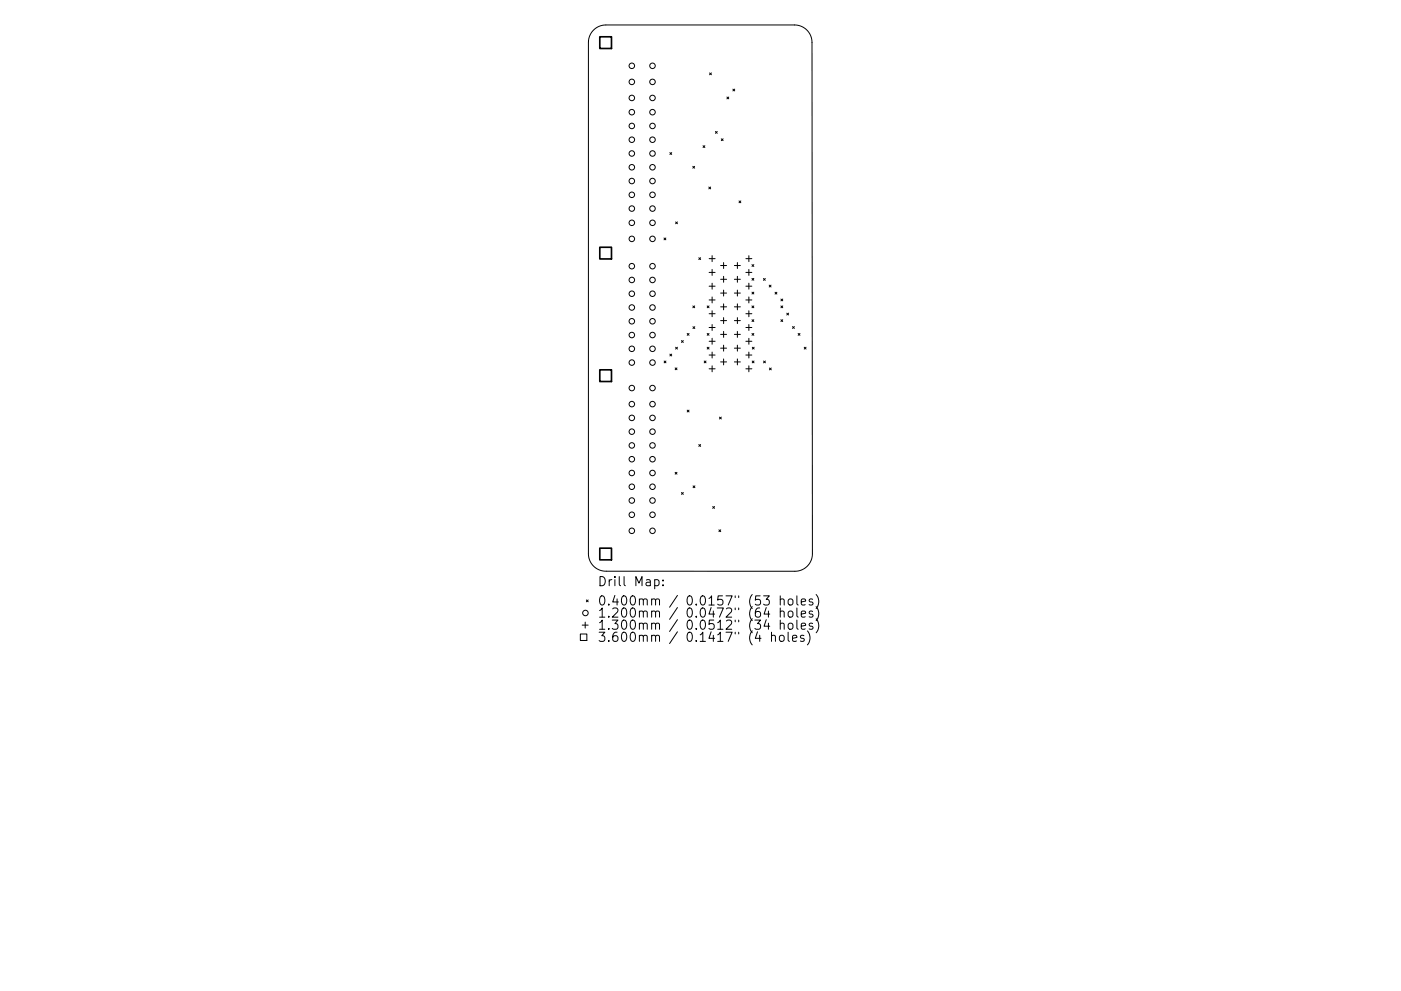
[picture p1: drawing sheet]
<svg xmlns="http://www.w3.org/2000/svg" width="297mm" height="210mm" viewBox="0 0 297 210" stroke-linecap="round" stroke-linejoin="round" font-family="sans-serif">
<defs><g id="words">
<g font-size="2.7">
<text x="126.7" y="124.4">Drill Map:</text>
<text x="126.7" y="128.5">0.400mm / 0.0157&quot; (53 holes)</text>
<text x="126.7" y="131">1.200mm / 0.0472&quot; (64 holes)</text>
<text x="126.7" y="133.6">1.300mm / 0.0512&quot; (34 holes)</text>
<text x="126.7" y="136.2">3.600mm / 0.1417&quot; (4 holes)</text>
</g>
</g></defs>
<g fill="none" stroke="#000" stroke-width=".21">
<path d="M125.8 6.4a3.7 3.7 0 0 1 2.7-1.1h40a3.7 3.7 0 0 1 3.7 3.7v108.5a3.7 3.7 0 0 1-3.7 3.7h-39.9a3.7 3.7 0 0 1-3.8-3.7v-108.5a3.7 3.7 0 0 1 1-2.6zM150.4 15.5l.4 .4M150.8 15.5l-.4 .4M155.4 18.9l.4 .4M155.8 18.9l-.4 .4M142 32.4l.4 .4M142.4 32.4l-.4 .4M146.9 35.3l.4 .4M147.3 35.3l-.4 .4M149.1 30.9l.3 .4M149.4 30.9l-.3 .4M150.3 39.7l.4 .4"/>
<path d="M150.7 39.7l-.4 .4M151.7 27.9l.4 .4M152.1 27.9l-.4 .4M152.9 29.4l.4 .4M153.3 29.4l-.4 .4M154.1 20.6l.4 .4M154.5 20.6l-.4 .4M140.8 50.5l.4 .4M141.2 50.5l-.4 .4M143.2 47.1l.4 .4M143.6 47.1l-.4 .4M148.2 54.7l.4 .4"/>
<path d="M148.6 54.7l-.4 .4M150.3 54.9h1.3M150.3 57.8h1.3M151 54.2v1.3M151 57.2v1.2M152.8 56.3h1.2M152.8 59.3h1.2M153.4 55.7v1.3M153.4 58.6v1.3M155.7 56.3h1.3M155.7 59.3h1.3M156.3 55.7v1.3"/>
<path d="M156.3 58.6v1.3M156.7 42.6l.4 .4M157.1 42.6l-.4 .4M158.1 54.9h1.3M158.1 57.8h1.3M158.8 54.2v1.3M158.8 57.2v1.2M159.4 56.1l.4 .4M159.4 59.1l.4 .4M159.8 56.1l-.4 .4M159.8 59.1l-.4 .4M161.9 59.1l.4 .4"/>
<path d="M162.3 59.1l-.4 .4M140.8 76.6l.4 .4M141.2 76.6l-.4 .4M142 75.1l.4 .4M142.4 75.1l-.4 .4M143.1 78.1l.4 .3M143.2 73.7l.4 .4M143.5 78.1l-.4 .3M143.6 73.7l-.4 .4M144.5 72.3l.4 .3M144.9 72.3l-.4 .3M145.7 70.8l.4 .3"/>
<path d="M146.1 70.8l-.4 .3M146.9 64.9l.4 .4M146.9 69.3l.4 .4M147.3 64.9l-.4 .4M147.3 69.3l-.4 .4M149.3 76.6l.4 .4M149.7 76.6l-.4 .4M149.9 64.9l.4 .4M149.9 70.8l.4 .3M149.9 73.7l.4 .4M150.3 64.9l-.4 .4M150.3 70.8l-.4 .3"/>
<path d="M150.3 73.7l-.4 .4M150.3 60.7h1.3M150.3 63.6h1.3M150.3 66.6h1.3M150.3 69.5h1.3M150.3 72.4h1.3M150.3 75.3h1.3M150.3 78.2h1.3M151 60.1v1.3M151 63v1.3M151 65.9v1.3M151 68.9v1.2"/>
<path d="M151 71.8v1.2M151 74.7v1.3M151 77.6v1.3M152.8 62.2h1.2M152.8 65.1h1.2M152.8 68h1.2M152.8 70.9h1.2M152.8 73.9h1.2M152.8 76.8h1.2M153.4 61.5v1.3M153.4 64.5v1.2M153.4 67.4v1.3"/>
<path d="M153.4 70.3v1.3M153.4 73.2v1.3M153.4 76.2v1.2M155.7 62.2h1.3M155.7 65.1h1.3M155.7 68h1.3M155.7 70.9h1.3M155.7 73.9h1.3M155.7 76.8h1.3M156.3 61.5v1.3M156.3 64.5v1.2M156.3 67.4v1.3"/>
<path d="M156.3 70.3v1.3M156.3 73.2v1.3M156.3 76.2v1.2M158.1 60.7h1.3M158.1 63.6h1.3M158.1 66.6h1.3M158.1 69.5h1.3M158.1 72.4h1.3M158.1 75.3h1.3M158.1 78.2h1.3M158.8 60.1v1.3M158.8 63v1.3"/>
<path d="M158.8 65.9v1.3M158.8 68.9v1.2M158.8 71.8v1.2M158.8 74.7v1.3M158.8 77.6v1.3M159.4 62l.4 .4M159.4 64.9l.4 .4M159.4 67.8l.4 .4M159.4 70.8l.4 .3M159.5 76.6l.4 .4M159.5 73.7l.4 .4M159.8 62l-.4 .4"/>
<path d="M159.8 64.9l-.4 .4M159.8 67.8l-.4 .4M159.8 70.8l-.4 .3M159.9 76.6l-.4 .4M159.9 73.7l-.4 .4M161.9 76.6l.4 .4M162.3 76.6l-.4 .4M163.1 60.5l.4 .4M163.1 78.1l.4 .4M163.5 60.5l-.4 .4M163.5 78.1l-.4 .4M164.3 62l.4 .4"/>
<path d="M164.7 62l-.4 .4M165.6 67.8l.4 .4M165.6 63.4l.4 .4M165.6 64.9l.4 .4M166 67.8l-.4 .4M166 63.4l-.4 .4M166 64.9l-.4 .4M166.8 66.4l.4 .4M167.2 66.4l-.4 .4M168 69.3l.4 .4M168.4 69.3l-.4 .4M169.2 70.8l.4 .3"/>
<path d="M169.6 70.8l-.4 .3M170.5 73.7l.4 .4M170.9 73.7l-.4 .4M145.7 87l.4 .4M146.1 87l-.4 .4M148.2 94.3l.4 .4M148.6 94.3l-.4 .4M152.5 88.5l.4 .4M152.9 88.5l-.4 .4M143.1 100.2l.4 .4M143.5 100.2l-.4 .4M144.5 104.5l.4 .4"/>
<path d="M144.9 104.5l-.4 .4M146.9 103.1l.4 .4M147.3 103.1l-.4 .4M151.1 107.5l.4 .4M151.5 107.5l-.4 .4M152.4 112.4l.4 .4M152.8 112.4l-.4 .4M123 134.5h1.4v1.4h-1.4zM123.4 132.6h1.3M124.1 132v1.3M124.3 127.3l.4 .4M124.7 127.3l-.4 .4"/>
<path d="M138.8 123.1l.6-.1 .3 .3v.6l-.1 .3h-.8M140.6 124.1v.2M140.6 123.1v.2M161.9 126.4h1.2l-.6 .8 .5 .1v.9l-.3 .2h-.5l-.3-.2M162.5 128.9l-.5 1.4h1.2M162.5 131.5l-.5 1.4h1.2M163.6 135l.3-.2 .4 .1 .1 1.2M163.6 134.1v2M165.3 135l.3-.2 .6 .2 .1 .7-.2 .3-.5 .1-.3-.2zM165.4 127.3l.3-.2 .5 .1 .1 1.2M165.4 129.8l.3-.2 .5 .1 .1 1.2M165.4 132.4l.3-.2 .5 .1 .1 1.2"/>
<path d="M165.4 126.4v2M165.4 129v1.9M165.4 131.6v1.9M167.1 134.1v1.7l.3 .3M167.2 127.3l.3-.2 .5 .2 .1 .7-.2 .3-.4 .1-.3-.2zM167.2 129.8l.3-.2 .5 .2 .1 .8-.2 .2-.4 .1-.3-.1zM167.2 132.4l.3-.2 .5 .2 .1 .7-.2 .3-.4 .1-.3-.2zM168 135.4l1-.2-.1-.3-.6-.1-.3 .3 .1 .9h.8M169 126.4v1.7l.2 .3M169 129v1.7l.2 .2M169 131.6v1.6l.2 .3M169.9 127.7l.9-.2-.1-.3-.5-.1-.3 .2 .1 1h.7"/>
<path d="M169.9 130.3l.9-.2-.1-.4-.5-.1-.3 .3 .1 .9h.7M169.9 132.9l.9-.2-.1-.4-.5-.1-.3 .3 .1 .9h.7M170.4 134.9l-.4-.1-.3 .3 .1 .2 .6 .2v.5h-.7M171.2 133.9a2.23 2.23 0 0 1 0 2.9M172.3 127.2l-.5-.1-.2 .2v.3l.7 .2v.5h-.7M172.3 129.7l-.5-.1-.2 .3v.3l.7 .2v.4h-.7M172.3 132.3l-.5-.1-.2 .3v.3l.7 .2v.4h-.7M173 126.1a2.23 2.23 0 0 1 0 3M173 128.7a2.23 2.23 0 0 1 0 3M173 131.3a2.23 2.23 0 0 1 0 3"/>
<circle cx="134" cy="14" r=".58"/>
<circle cx="134" cy="17.4" r=".58"/>
<circle cx="138.3" cy="17.4" r=".58"/>
<circle cx="138.3" cy="14" r=".58"/>
<circle cx="134" cy="20.8" r=".58"/>
<circle cx="134" cy="26.7" r=".58"/>
<circle cx="134" cy="29.6" r=".58"/>
<circle cx="134" cy="23.8" r=".58"/>
<circle cx="134" cy="35.5" r=".58"/>
<circle cx="134" cy="38.4" r=".58"/>
<circle cx="134" cy="32.6" r=".58"/>
<circle cx="138.3" cy="20.8" r=".58"/>
<circle cx="138.3" cy="29.6" r=".58"/>
<circle cx="138.3" cy="26.7" r=".58"/>
<circle cx="138.3" cy="23.8" r=".58"/>
<circle cx="138.3" cy="38.4" r=".58"/>
<circle cx="138.3" cy="35.5" r=".58"/>
<circle cx="138.3" cy="32.6" r=".58"/>
<circle cx="134" cy="44.3" r=".58"/>
<circle cx="134" cy="50.7" r=".58"/>
<circle cx="134" cy="47.3" r=".58"/>
<circle cx="134" cy="41.3" r=".58"/>
<circle cx="134" cy="59.4" r=".58"/>
<circle cx="134" cy="56.5" r=".58"/>
<circle cx="138.3" cy="44.3" r=".58"/>
<circle cx="138.3" cy="50.7" r=".58"/>
<circle cx="138.3" cy="47.3" r=".58"/>
<circle cx="138.3" cy="41.3" r=".58"/>
<circle cx="138.3" cy="59.4" r=".58"/>
<circle cx="138.3" cy="56.5" r=".58"/>
<circle cx="134" cy="68.2" r=".58"/>
<circle cx="134" cy="76.9" r=".58"/>
<circle cx="134" cy="65.2" r=".58"/>
<circle cx="134" cy="74" r=".58"/>
<circle cx="134" cy="71.1" r=".58"/>
<circle cx="134" cy="62.3" r=".58"/>
<circle cx="138.3" cy="68.2" r=".58"/>
<circle cx="138.3" cy="76.9" r=".58"/>
<circle cx="138.3" cy="65.2" r=".58"/>
<circle cx="138.3" cy="74" r=".58"/>
<circle cx="138.3" cy="71.1" r=".58"/>
<circle cx="138.3" cy="62.3" r=".58"/>
<circle cx="134" cy="85.7" r=".58"/>
<circle cx="134" cy="88.7" r=".58"/>
<circle cx="134" cy="82.3" r=".58"/>
<circle cx="134" cy="97.4" r=".58"/>
<circle cx="134" cy="94.5" r=".58"/>
<circle cx="134" cy="91.6" r=".58"/>
<circle cx="138.3" cy="85.7" r=".58"/>
<circle cx="138.3" cy="88.7" r=".58"/>
<circle cx="138.3" cy="82.3" r=".58"/>
<circle cx="138.3" cy="94.5" r=".58"/>
<circle cx="138.3" cy="97.4" r=".58"/>
<circle cx="138.3" cy="91.6" r=".58"/>
<circle cx="134" cy="103.3" r=".58"/>
<circle cx="134" cy="109.2" r=".58"/>
<circle cx="134" cy="100.3" r=".58"/>
<circle cx="134" cy="106.2" r=".58"/>
<circle cx="134" cy="112.6" r=".58"/>
<circle cx="138.3" cy="103.3" r=".58"/>
<circle cx="138.3" cy="109.2" r=".58"/>
<circle cx="138.3" cy="100.3" r=".58"/>
<circle cx="138.3" cy="106.2" r=".58"/>
<circle cx="138.3" cy="112.6" r=".58"/>
<circle cx="124.1" cy="130.1" r=".58"/>
</g>
<path d="M127.2 7.8h2.4v2.5h-2.4zM127.2 52.5h2.4v2.4h-2.4zM127.2 78.5h2.4v2.4h-2.4zM127.2 116.3h2.4v2.5h-2.4z" fill="none" stroke="#000" stroke-width=".35"/>
<use href="#words"/>
</svg>
